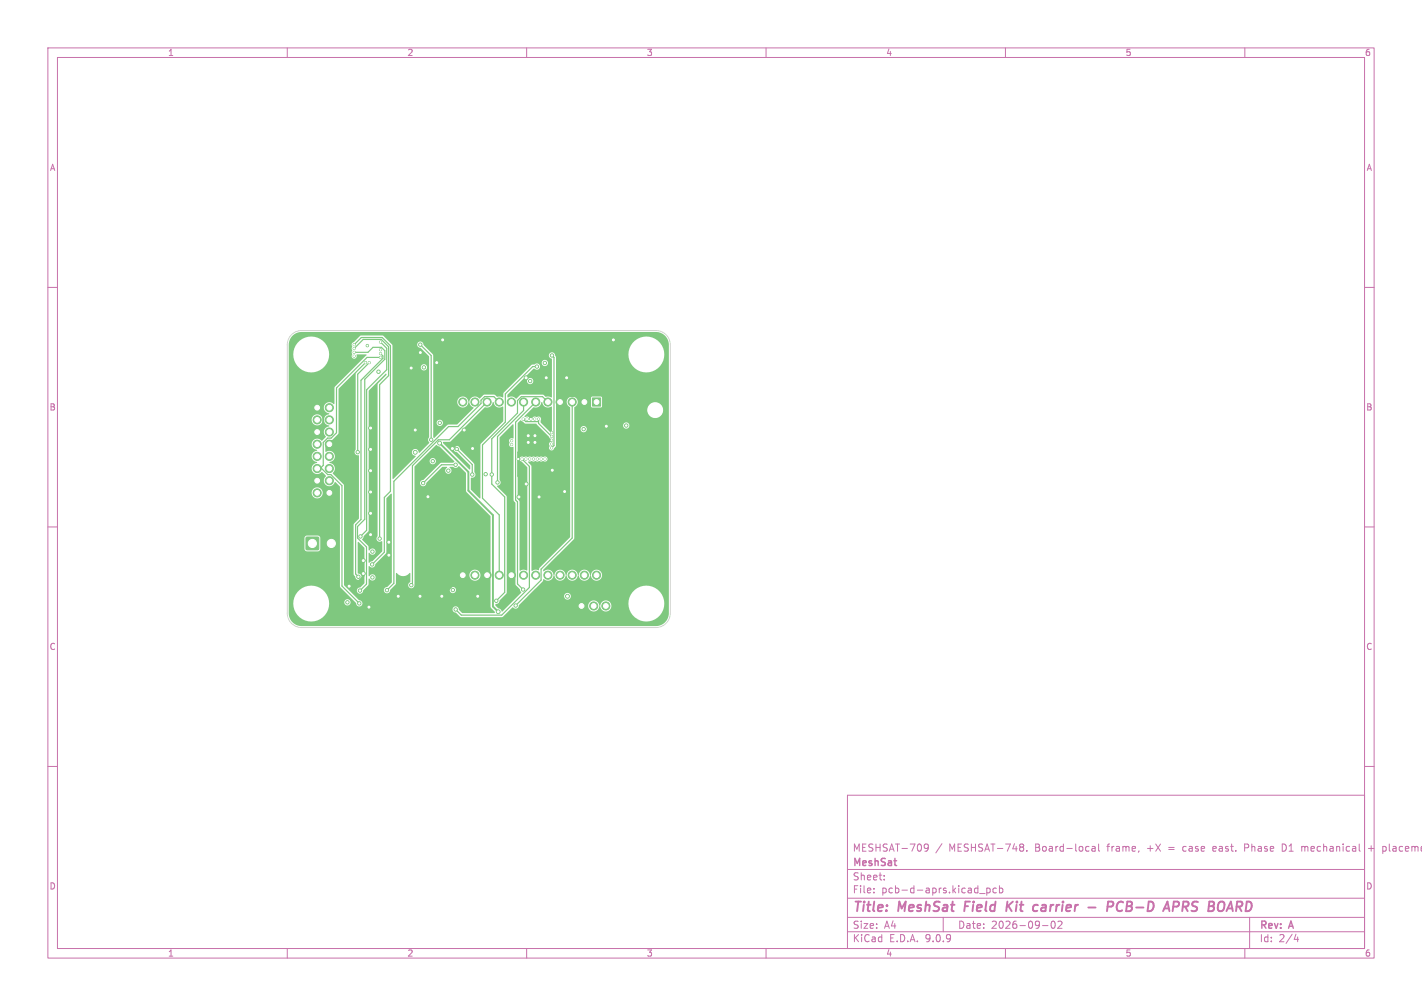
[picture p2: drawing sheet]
<svg xmlns="http://www.w3.org/2000/svg" width="297mm" height="210mm" viewBox="0 0 297 210" stroke-linecap="round" stroke-linejoin="round" font-family="sans-serif">
<defs><g id="words">
<g font-size="2.8" fill="#c872ab">
<text x="178" y="190.9">Title:</text>
<text x="187.7" y="190.9">MeshSat</text>
<text x="202.3" y="190.9">Field</text>
<text x="211.8" y="190.9">Kit</text>
<text x="218.2" y="190.9">carrier</text>
<text x="230.5" y="190.9">-</text>
<text x="235.3" y="190.9">PCB-D</text>
<text x="248.1" y="190.9">APRS</text>
<text x="258" y="190.9">BOARD</text>
</g>
<g font-size="2.1" fill="#c872ab">
<text x="178" y="178">MESHSAT-709</text>
<text x="198.2" y="178">MESHSAT-748.</text>
<text x="216.3" y="178">Board-local</text>
<text x="231.5" y="178">frame,</text>
<text x="240" y="178">+X</text>
<text x="244.5" y="178">=</text>
<text x="247.7" y="178">case</text>
<text x="254.1" y="178">east.</text>
<text x="260.9" y="178">Phase</text>
<text x="268.9" y="178">D1</text>
<text x="273.1" y="178">mechanical</text>
<text x="287.2" y="178">+</text>
<text x="290.3" y="178">placeme</text>
<text x="178" y="184">Sheet:</text>
<text x="178" y="181.2">MeshSat</text>
<text x="178" y="186.7">File:</text>
<text x="184.1" y="186.7">pcb-d-aprs.kicad_pcb</text>
<text x="178" y="196.9">KiCad</text>
<text x="178" y="194.1">Size:</text>
<text x="184.7" y="194.1">A4</text>
<text x="185.7" y="196.9">E.D.A.</text>
<text x="193.3" y="196.9">9.0.9</text>
<text x="200" y="194.1">Date:</text>
<text x="207" y="194.1">2026-09-02</text>
<text x="263" y="194.3">Rev:</text>
<text x="263" y="196.9">Id:</text>
<text x="267.1" y="196.9">2/4</text>
<text x="269.4" y="194.3">A</text>
</g>
<g font-size="1.8" fill="#c872ab">
<text x="35" y="11.9">1</text>
<text x="85" y="11.9">2</text>
<text x="135" y="11.9">3</text>
<text x="185" y="11.9">4</text>
<text x="235" y="11.9">5</text>
<text x="285" y="11.9">6</text>
<text x="10.3" y="35.9">A</text>
<text x="285.4" y="35.9">A</text>
<text x="10.3" y="85.9">B</text>
<text x="285.3" y="85.9">B</text>
<text x="10.3" y="135.9">C</text>
<text x="285.3" y="135.9">C</text>
<text x="10.3" y="185.9">D</text>
<text x="285.3" y="185.9">D</text>
<text x="35" y="199.9">1</text>
<text x="85" y="199.9">2</text>
<text x="135" y="199.9">3</text>
<text x="185" y="199.9">4</text>
<text x="235" y="199.9">5</text>
<text x="285" y="199.9">6</text>
</g>
</g></defs>
<g fill="none" stroke="#c872ab" stroke-width=".21">
<path d="M10 10h277v190h-277zM12 12h273v186h-273zM60 10v2M110 10v2M160 10v2M210 10v2M260 10v2M10 60h2M285 60h2M10 110h2M285 110h2M10 160h2"/>
<path d="M177 166h108v32h-108zM193.9 176.8l-.3 .3h-.4l-.2-.3 .2-.5 .4-.1 .2 .1a.99 .99 0 0 1-.3 1.4h-.3M196.7 176.1l-1.2 2M213.5 176.2l.3 .3-.3 .3 .3 .3v.3l-.3 .3M214.5 177.6v.1M228.1 176.8h.6v.9M228.7 177.1h-.5l-.2 .2 .2 .4 .5-.1M229.5 176.2v1.3l.2 .2M247.1 176.8v.8M253.5 176.7l-.2 .2v.6l.2 .2M254 177.1l-.7 .1M260 177h.5"/>
<path d="M260.5 176.2h-.5v1.5M268.4 176.3l-.6-.1v1.5l.6-.1M271.9 176.8l.4-.1 .2 .2M271.9 176.7v1M285 160h2M285.8 177.1h1.2M286.4 176.6v1.1M289 176.7l.4 .1 .1 .2v.6l-.5 .1M60 198v2M110 198v2M160 198v2M177 194.5h108"/>
<path d="M177 191.5h108M177 187.5h108M177 181.5h108M182.5 186.3v.1M182.5 185.5v.1M184.7 183.6v.1M184.7 182.8v.1M197 191.5v3M204.6 186.5h1.1M206.1 185.4v1.5M206.1 185.5l.4-.1 .3 .3-.1 .6h-.6M208.1 185.5l-.4-.1-.3 .3 .1 .6h.6"/>
<path d="M208.7 185.5l.5-.1 .3 .3-.2 .6h-.6M208.7 184.9v1.5M210 198v2M217.7 193.2h1.2M219.7 192.4l.2-.1a.8 .8 0 0 1 .5 .7 .8 .8 0 0 1-.5 .8 1 1 0 0 1-.2-1.4zM221 192.4l.5-.1 .3 .4-.9 1.1h.9M260 198v2M261 191.5v6.5M270.7 195l-.4 1.1h.9M271 195.6v1"/>
</g>
<g fill="none" stroke="#c872ab" stroke-width=".4">
<path d="M201.6 188.2l-.2 2M210.4 188.2l-.2 2M210.6 189.1l.7 1.1M211.6 188.2l-1.3 1.2M216.6 188.9l.2 .1M217.6 189.5l-.1 .6M227.3 189.4h1.5M232.4 189.1a.51 .51 0 0 0-.2-.9h-.7l-.3 2M234.6 188.4a.88 .88 0 0 0-1 0 .88 .88 0 0 0-.4 1 .69 .69 0 0 0 .3 .7 .69 .69 0 0 0 .9-.1M245.2 188.2l.9 .1a.58 .58 0 0 1-.3 1h-.8M247 189.3h.8M247.2 188.2l-.3 2"/>
<path d="M256.2 190.2l.9-2 .4 2M256.4 189.6h1"/>
</g>
<g fill="#7fc87f" stroke="#7fc87f" stroke-width=".21">
<path d="M64 112.2h2.5v2.5h-2.5z"/>
<path d="M65.5 84.3h1.5v1.6h-1.5z"/>
<path d="M123.7 83.1h1.7v1.7h-1.7z"/>
<path d="M120.6 125.7h1.7v1.7h-1.7z"/>
<circle cx="69.2" cy="113.4" r="1.35"/>
<circle cx="68.8" cy="85.1" r=".85"/>
<circle cx="66.2" cy="87.6" r=".85"/>
<circle cx="68.8" cy="87.6" r=".85"/>
<circle cx="66.2" cy="90.2" r=".85"/>
<circle cx="68.8" cy="90.2" r=".85"/>
<circle cx="66.2" cy="92.7" r=".85"/>
<circle cx="68.8" cy="92.7" r=".85"/>
<circle cx="66.2" cy="95.3" r=".85"/>
<circle cx="68.8" cy="95.3" r=".85"/>
<circle cx="66.2" cy="97.8" r=".85"/>
<circle cx="68.8" cy="97.8" r=".85"/>
<circle cx="66.2" cy="100.3" r=".85"/>
<circle cx="68.8" cy="100.3" r=".85"/>
<circle cx="66.2" cy="102.9" r=".85"/>
<circle cx="68.8" cy="102.9" r=".85"/>
<circle cx="122.1" cy="83.9" r=".85"/>
<circle cx="119.5" cy="83.9" r=".85"/>
<circle cx="117" cy="83.9" r=".85"/>
<circle cx="114.4" cy="83.9" r=".85"/>
<circle cx="111.9" cy="83.9" r=".85"/>
<circle cx="109.4" cy="83.9" r=".85"/>
<circle cx="106.8" cy="83.9" r=".85"/>
<circle cx="104.3" cy="83.9" r=".85"/>
<circle cx="101.7" cy="83.9" r=".85"/>
<circle cx="99.2" cy="83.9" r=".85"/>
<circle cx="96.7" cy="83.9" r=".85"/>
<circle cx="96.7" cy="120.1" r=".85"/>
<circle cx="99.2" cy="120.1" r=".85"/>
<circle cx="101.7" cy="120.1" r=".85"/>
<circle cx="104.3" cy="120.1" r=".85"/>
<circle cx="106.8" cy="120.1" r=".85"/>
<circle cx="109.4" cy="120.1" r=".85"/>
<circle cx="111.9" cy="120.1" r=".85"/>
<circle cx="114.4" cy="120.1" r=".85"/>
<circle cx="117" cy="120.1" r=".85"/>
<circle cx="119.5" cy="120.1" r=".85"/>
<circle cx="122.1" cy="120.1" r=".85"/>
<circle cx="124.6" cy="120.1" r=".85"/>
<circle cx="76.7" cy="72.1" r=".25"/>
<circle cx="124" cy="126.5" r=".85"/>
<circle cx="126.5" cy="126.5" r=".85"/>
<circle cx="118.5" cy="124.5" r=".4"/>
<circle cx="86.7" cy="94.4" r=".4"/>
<circle cx="104.1" cy="127.7" r=".4"/>
<circle cx="91.8" cy="92.5" r=".4"/>
<circle cx="115.2" cy="91.1" r=".23"/>
<circle cx="109.3" cy="87.5" r=".22"/>
<circle cx="112.5" cy="87.5" r=".22"/>
<circle cx="110.7" cy="79.5" r=".35"/>
<circle cx="88.5" cy="76.7" r=".35"/>
<circle cx="95.2" cy="127.2" r=".35"/>
<circle cx="106.9" cy="92.8" r=".23"/>
<circle cx="109" cy="95.8" r=".22"/>
<circle cx="110.1" cy="87.5" r=".22"/>
<circle cx="75.3" cy="112" r=".35"/>
<circle cx="79.5" cy="71.4" r=".22"/>
<circle cx="79.3" cy="112.4" r=".35"/>
<circle cx="74" cy="72.7" r=".23"/>
<circle cx="85.9" cy="122.2" r=".35"/>
<circle cx="80.8" cy="123.2" r=".35"/>
<circle cx="72.6" cy="125.7" r=".35"/>
<circle cx="103.9" cy="100.7" r=".35"/>
<circle cx="74" cy="74.4" r=".22"/>
<circle cx="77.8" cy="120.5" r=".35"/>
<circle cx="107.7" cy="126.4" r=".35"/>
<circle cx="75.2" cy="123.3" r=".35"/>
<circle cx="74" cy="73.6" r=".23"/>
<circle cx="74" cy="72" r=".23"/>
<circle cx="77.7" cy="117.8" r=".35"/>
<circle cx="110.6" cy="95.8" r=".22"/>
<circle cx="113.8" cy="95.8" r=".22"/>
<circle cx="112.2" cy="95.8" r=".22"/>
<circle cx="111.4" cy="95.8" r=".22"/>
<circle cx="113" cy="95.8" r=".22"/>
<circle cx="74.9" cy="120.4" r=".35"/>
<circle cx="79.5" cy="73.8" r=".22"/>
<circle cx="87.8" cy="71.9" r=".35"/>
<circle cx="109.8" cy="95.8" r=".22"/>
<circle cx="90.1" cy="91.8" r=".35"/>
<circle cx="79.5" cy="74.6" r=".22"/>
<circle cx="75" cy="126" r=".35"/>
<circle cx="90.4" cy="96.3" r=".35"/>
<circle cx="91.9" cy="88.3" r=".35"/>
<circle cx="98.6" cy="99.1" r=".35"/>
<circle cx="95.4" cy="93.7" r=".35"/>
<circle cx="130.8" cy="88.8" r=".35"/>
<circle cx="103.7" cy="125.4" r=".35"/>
<circle cx="102.7" cy="99.1" r=".35"/>
<circle cx="93.6" cy="98.3" r=".35"/>
<circle cx="109.3" cy="123.1" r=".35"/>
<circle cx="115.2" cy="93.5" r=".23"/>
<circle cx="115.3" cy="74.2" r=".35"/>
<circle cx="115.2" cy="92.7" r=".23"/>
<circle cx="113.8" cy="75.8" r=".35"/>
<circle cx="112.1" cy="76.5" r=".35"/>
<circle cx="121.9" cy="89.6" r=".35"/>
<circle cx="106.9" cy="92" r=".22"/>
<circle cx="79.1" cy="77.6" r=".35"/>
<circle cx="101.4" cy="99" r=".35"/>
<circle cx="95.2" cy="97" r=".35"/>
<circle cx="88.4" cy="100.9" r=".35"/>
<circle cx="77.1" cy="75.7" r=".22"/>
<circle cx="74.7" cy="94.4" r=".35"/>
<circle cx="94.6" cy="123.2" r=".35"/>
<circle cx="77.8" cy="115.2" r=".35"/>
<circle cx="79.5" cy="73" r=".22"/>
<circle cx="111.7" cy="87.5" r=".22"/>
<circle cx="109.9" cy="101" r=".4"/>
<circle cx="77.4" cy="98.3" r=".4"/>
<circle cx="97" cy="89.8" r=".4"/>
<circle cx="77.4" cy="89.4" r=".4"/>
<circle cx="72.9" cy="122.4" r=".4"/>
<circle cx="92.5" cy="71" r=".4"/>
<circle cx="77.4" cy="102.7" r=".4"/>
<circle cx="75.9" cy="119.7" r=".4"/>
<circle cx="86.7" cy="89.8" r=".4"/>
<circle cx="91.2" cy="75.7" r=".4"/>
<circle cx="108.2" cy="95.8" r=".22"/>
<circle cx="115.2" cy="90.3" r=".22"/>
<circle cx="108.4" cy="103.7" r=".4"/>
<circle cx="77.1" cy="126.7" r=".4"/>
<circle cx="92.3" cy="124.5" r=".4"/>
<circle cx="77.4" cy="107.2" r=".4"/>
<circle cx="110.3" cy="92.4" r=".3"/>
<circle cx="111.7" cy="92.4" r=".3"/>
<circle cx="128.1" cy="71" r=".4"/>
<circle cx="118.4" cy="78.9" r=".4"/>
<circle cx="98.7" cy="93.6" r=".4"/>
<circle cx="87.7" cy="124.5" r=".4"/>
<circle cx="115.4" cy="98.2" r=".4"/>
<circle cx="81.2" cy="113.2" r=".4"/>
<circle cx="77.4" cy="111.6" r=".4"/>
<circle cx="89.4" cy="103.7" r=".4"/>
<circle cx="87.8" cy="73.6" r=".4"/>
<circle cx="114.1" cy="78.9" r=".4"/>
<circle cx="77.4" cy="93.8" r=".4"/>
<circle cx="110.3" cy="91" r=".3"/>
<circle cx="76.3" cy="75.7" r=".22"/>
<circle cx="110.9" cy="87.5" r=".22"/>
<circle cx="112.6" cy="103.7" r=".4"/>
<circle cx="81.2" cy="115.9" r=".4"/>
<circle cx="94.5" cy="93.6" r=".4"/>
<circle cx="83.2" cy="124.5" r=".4"/>
<circle cx="117.9" cy="102.6" r=".4"/>
<circle cx="85.9" cy="76.8" r=".4"/>
<circle cx="99.8" cy="124.5" r=".4"/>
<circle cx="75.9" cy="117" r=".4"/>
<circle cx="126.6" cy="89" r=".4"/>
<circle cx="111.7" cy="91" r=".3"/>
<circle cx="109.9" cy="78.9" r=".4"/>
<circle cx="115.2" cy="91.9" r=".22"/>
</g>
<g fill="none" stroke="#7fc87f" stroke-width=".4">
<path d="M85.9 76.8l.8 .9v12.1M92.5 71l-1.3 1.2v3.5M128.1 71l-7.9 7.9h-1.9v3.8M66.2 85.1l1.3 1.3v2.5l-1.3 1.3M91.8 92.5l6 6v3.9l5.2 5.1v19.1l1.1 1.1M94.5 93.6l1.1-1.1h2l1.1 1.1M97 89.8v2.7M110.3 91v1.4l-2.1 2.1v4.9l1.7 1.6-1.5 1.6v1.1M115.4 98.2l2.5 2.5v1.9M117 83.9l1.2-1.2h2.6l1.3 1.2v.5l4.5 4.6M66.2 100.4l2.6 2.5M75.9 117v3.4l-2 2"/>
<path d="M72.9 122.4h1M73.9 122.4v1.2l3.2 3.1M92.3 124.5l2.3-2.3h2.9l2.3 2.3M96.7 120.1v2.1M101.7 120.1l-3.1 3.2"/>
</g>
<g fill="none" stroke="#7fc87f" stroke-width=".25">
<path d="M74 72.8l1.9-1.9h3.7l1.6 1.5v6l-1.9 1.9v32.1M74 73.6h2.9l1-1.1h1.8l.7 .7v1.8l-4.2 4.2v29.2l-1.5 1.5v2.4l1.9 1.9v7.7l-1.4 1.4M74 72l1.5-1.5h4.3l1.7 1.7v30.4l-1.2 1.2v11.5l-2.6 2.5M77.1 75.7l-2.4 2.4v16.3M79.5 71.4l1.3 1.3v4.5l-4.2 4.2v29.3l-1.3 1.3M79.5 73.8l.5 .5v.5l-4.6 4.6v29l-1.1 1.2v10.2l.6 .6M79.5 74.6h-2.8l-6.4 6.4v9.3l-1.1 1.2h-.8l-.9 .9v4.7l-.5 .5M87.8 71.9l2.3 2.3v17.6M112.1 76.5h-.8l-5.8 5.7v5.9l-4.7 4.8v11.1l3.5 3.5v12.6M115.3 74.2l.4 .4v18.4l-.5 .5M67 97.6h-.6l-.2 .2M67 97.6l1.5 1.5h.6l2.3 2.3v20.9l3.6 3.7"/>
<path d="M95.2 97h-3l-3.8 3.9M95.4 93.7l3.2 3.3v2.1M101.7 83.9l-7.8 7.9h-2.3l-5.5 5.4v24.7l-.2 .3M104.3 83.9l-1.2-1.1h-1.9l-.7 .8v.6l-4.8 4.8h-2l-11.4 11.5v21.3l-1.5 1.4M109 95.8l1.6 1.6v25.2l-5.8 5.8h-8.4l-1.2-1.2M109.3 87.5l.5 .5h2.7M109.4 83.9v1.8l-5.5 5.4v9.6M111.9 83.9l-4.2 4.2v16.3l.4 .4v17.1l1.2 1.2M112.5 87.5v.9l2.7 2.7M114.4 83.9l-1.1-1.1h-4.4l-.8 .8v2.6l-5.4 5.4v9.4l2.7 2.7v20l-1.7 1.7M119.5 83.9v28.4l-6.5 6.5v2.3l-5.3 5.3"/>
</g>
<g fill="#7fc87f">
<path d="M104.4 91.3l2.8-2.7v2.9a.6 .6 0 0 0-.7 .1 .6 .6 0 0 0-.1 .7 .63 .63 0 0 0 0 .8 .63 .63 0 0 0 .8 .2l.1 11.1 .4 .6v17l.9 1 .3 .7-4 4-.4-.5-.5-.2-.5-.6v-.2a.98 .98 0 0 0 .8-.9l1.5-1.6v-20l-2-2.3a.74 .74 0 0 0 .7-.4 .74 .74 0 0 0-.2-.8z"/>
<path d="M80.5 78h.2v.3l-1.8 1.9v31.7a.71 .71 0 0 0-.1 1 .71 .71 0 0 0 1 .1v2.1l-2 2-.7 .4-.1-2.1a.76 .76 0 0 0 .8 .4 .76 .76 0 0 0 .6-.6 .7 .7 0 0 0-.5-.7 .7 .7 0 0 0-.8 .4l-.2-1-1.3-1.3 .4-.7 1-1.1v-29.2z"/>
<path d="M92.6 92.3l1.5-.2 7.1-7.1a1.65 1.65 0 0 0 1.8-1.1h.1a1.29 1.29 0 0 0 2 1v3l-4.8 4.9v11.2l-2-1.8v-2.4a.73 .73 0 0 0 .9-.4 .73 .73 0 0 0-.1-.9l-.1-1.8-2.9-2.9a.68 .68 0 0 0-.7-.7 .68 .68 0 0 0-.7 .7 .68 .68 0 0 0 .8 .6l2.7 2.7-.1 .9-5.5-5.5z"/>
<path d="M109.6 86.9l1.8-1.9a1.65 1.65 0 0 0 1.8-1.1 1.29 1.29 0 0 0 2 1l.1 5.4-.2 .1-2.2-2.2a1.04 1.04 0 0 0-.1-1.1l-.4-.1-.2 .1a.75 .75 0 0 0-1.2 .5l-.4-.1a.54 .54 0 0 0-.3-.5 .54 .54 0 0 0-.5 .1l-.3-.1z"/>
<path d="M61.1 70.1a2.7 2.7 0 0 1 1.9-.8h74a2.7 2.7 0 0 1 2.7 2.7v56a2.7 2.7 0 0 1-2.7 2.7h-74a2.7 2.7 0 0 1-2.7-2.7v-2h1a3.7 3.7 0 0 0 3.8 3.7 3.7 3.7 0 0 0 3.6-3.9h3.2v.1a.65 .65 0 0 0 1.1 .3 .65 .65 0 0 0-.2-1.1 .65 .65 0 0 0-.9 .7h-3.2v-.1a3.7 3.7 0 0 0-3.9-3.4 3.7 3.7 0 0 0-3.5 3.7h-1v-13.7h3.3v2.4l.1 .2 .4 .2h2.3l.3-.2 .2-.3v-2.3l-.2-.3-.3-.2h-2.4l-.3 .2-.1 .3h-3.3v-9.5h4.8v.2a1.15 1.15 0 0 0 1.7 .9 1.15 1.15 0 0 0 0-2 1.15 1.15 0 0 0-1.7 .9h-4.8v-15.2h4.8v.1a1.2 1.2 0 0 0 1.2 1.1 1.2 1.2 0 0 0 1.2-1.1h.1a1.42 1.42 0 0 0 1.2 1.2l-.1 .1a1.24 1.24 0 0 0-1 .9 1.24 1.24 0 0 0 .4 1.3l-.9 .8a1.18 1.18 0 0 0-2 .3 1.18 1.18 0 0 0 1 1.7v.1a1.21 1.21 0 0 0-1.1 1.2 1.21 1.21 0 0 0 1.1 1.2v.1a1.16 1.16 0 0 0-1 1.7 1.16 1.16 0 0 0 1.9 .3l.2-.1 .8 .9a1.19 1.19 0 0 0 .1 1.9 1.19 1.19 0 0 0 1.8-.7l1 1v20.8l3.4 3.5a.68 .68 0 0 0 .6 .7 .68 .68 0 0 0 .7-.7 .68 .68 0 0 0-.7-.6l-3.1-3.2v-20.8l-2.4-2.6a1.23 1.23 0 0 0 .4-1.3 1.23 1.23 0 0 0-1.1-.8v-.2a1.19 1.19 0 0 0 1.1-1.6 1.19 1.19 0 0 0-1.9-.5v-1.8l.6-.6 .8-.1 1.3-1.4v-9.3l5.8-5.7 .1 .2-2.3 2.5v15.7a.73 .73 0 0 0-.2 .9 .73 .73 0 0 0 .8 .4l.1 13.1-1.1 1.3v10.4l.3 .5a.67 .67 0 0 0 .7 .6 .67 .67 0 0 0 .6-.8 .67 .67 0 0 0-.8-.5v-6.5l.1-.1 1.3 1.3v7.3l-.9 .9a.66 .66 0 0 0-.6 .7 .66 .66 0 0 0 .7 .7 .66 .66 0 0 0 .6-.8l1-1.1 .1-1.3a.77 .77 0 0 0 1.4-.1 .7 .7 0 0 0-.4-.8 .7 .7 0 0 0-.9 .4l-.1-.1v-2a.75 .75 0 0 0 .9 .3 .75 .75 0 0 0 .5-.8l2.3-2.4v-11.2l1.1-1v18.4l-.9 1a.66 .66 0 0 0-.7 .6 .66 .66 0 0 0 .5 .7 .66 .66 0 0 0 .8-.6h12.4l.1 .2a.65 .65 0 0 0 1 .3 .65 .65 0 0 0-.2-1.1 .65 .65 0 0 0-.9 .6h-12.4l1.2-1.3 .1-2.3a1.88 1.88 0 0 0 2.8 0l.1 1.8a.7 .7 0 0 0-.4 .9 .7 .7 0 0 0 .9 .5 .7 .7 0 0 0 .4-.9v-1.9h11.4a1.15 1.15 0 0 0 1.6 1.1 1.15 1.15 0 0 0 .3-1.9 1.15 1.15 0 0 0-1.8 .6l-.1 .2h-11.4v-22.6l1-1.1h2.1l.1 .2a.65 .65 0 0 0 1 .2 .65 .65 0 0 0-.2-1 .65 .65 0 0 0-.9 .6h-2.1l3.5-3.4 .7 .3 3.1 3.2-.3 .2-2.7 .1-3.4 3.5a.68 .68 0 0 0-.8 .6 .68 .68 0 0 0 .7 .7 .68 .68 0 0 0 .7-.7l3.3-3.3 .9-.1 .1 .3a.66 .66 0 0 0-.2 1 .66 .66 0 0 0 1-.1 .66 .66 0 0 0-.3-1l.1-.1 .6-.1 .6 .3 .7-.4 1.4 1.4 .1 3.9 5.1 5.2v18.9l.9 1.2-6.8 .1-.7-.7a.68 .68 0 0 0-.7-.7 .68 .68 0 0 0-.7 .7 .68 .68 0 0 0 .8 .6l1 .9h8.5l2.3-2a.67 .67 0 0 0 .8 .2 .67 .67 0 0 0 .5-.6h14.4v.2a1.2 1.2 0 0 0 1.3 1.1 1.2 1.2 0 0 0 1.1-1.2h.2a1.16 1.16 0 0 0 1.4 1.1 1.16 1.16 0 0 0 .8-1.6h3.6l.1 .7a3.8 3.8 0 0 0 5.9 2.3 3.8 3.8 0 0 0-.5-6.4 3.8 3.8 0 0 0-5.5 3.4h-3.6a1.2 1.2 0 0 0-1.4-.6 1.2 1.2 0 0 0-.9 1.1h-.1a1.17 1.17 0 0 0-1.2-1.1 1.17 1.17 0 0 0-1.2 1h-14.4l1.8-1.9h7.6a.7 .7 0 0 0 1.1 .6 .7 .7 0 0 0 0-1.2 .7 .7 0 0 0-1.1 .5v.1h-7.6l3.2-3.1 .2-.5a1.24 1.24 0 0 0 1.3 .2 1.24 1.24 0 0 0 .8-1h.1a1.21 1.21 0 0 0 1.2 1.1 1.21 1.21 0 0 0 1.2-1.1h.1a1.21 1.21 0 0 0 1.3 1.1 1.21 1.21 0 0 0 1.2-1.1h.1a1.21 1.21 0 0 0 1.2 1.1 1.21 1.21 0 0 0 1.2-1.1h.1a1.17 1.17 0 0 0 1.8 .9 1.17 1.17 0 0 0 0-2 1.17 1.17 0 0 0-1.8 1l-.1 .1a1.24 1.24 0 0 0-1.2-1.2 1.24 1.24 0 0 0-1.3 1.2l-.1-.1a1.21 1.21 0 0 0-1.2-1.1 1.21 1.21 0 0 0-1.2 1.2l-.1-.1a1.21 1.21 0 0 0-1.3-1.1 1.21 1.21 0 0 0-1.2 1.2l-.1-.1a1.28 1.28 0 0 0-2.1-.8v-.3l6.4-6.5v-22.7h1.4v.1a.65 .65 0 0 0 1.1 .3 .65 .65 0 0 0-.3-1.1 .65 .65 0 0 0-.8 .7h-1.4v-.8h10.2l.1 .1a.65 .65 0 0 0 1 .3 .65 .65 0 0 0-.2-1.1 .65 .65 0 0 0-.9 .7h-10.2v-3.4h15.3v.2a1.65 1.65 0 0 0 2.5 1.3 1.65 1.65 0 0 0 0-2.8 1.65 1.65 0 0 0-2.5 1.3h-15.3v-.4a1.22 1.22 0 0 0 .3-2.1h3.2v1.8l.2 .2 1.9 .1 .2-.3v-1.8l-.2-.2h-1.8l-.3 .2-3.3-.1a1.19 1.19 0 0 0-1.6 .6 1.19 1.19 0 0 0 .6 1.6v27l-6.4 6.4-.1 .5h-.3a1.24 1.24 0 0 0-1.2 .2l-.1-.1v-21.8l-.7-.9 .7-.2 .4 .2 .4-.2 .4 .2 1.2-.2a.56 .56 0 0 0 .7 .1 .56 .56 0 0 0 .1-.7 .56 .56 0 0 0-.7-.2l-.4-.1-.5 .1-.3-.1-.5 .1-.3-.1-.5 .1-.3-.1-1.2 .1a.57 .57 0 0 0-.9 .1 .57 .57 0 0 0 .4 .9l1.1 1.2v21.4a.47 .47 0 0 1-.7-.1l-.8 .2-.1-.1v-14.3l-.4-.6v-15.8l.6-.6 1.1 .7 2.2 .1 2.8 2.9 .5 .3-.1 .5a.53 .53 0 0 0-.4 .8 .57 .57 0 0 0 .1 .9 .57 .57 0 0 0 .9-.3l.3-.5v-18.5l-.2-.6h15.3l.1 .7a3.7 3.7 0 0 0 5.9 2.3 3.7 3.7 0 0 0-.5-6.3 3.7 3.7 0 0 0-5.5 3.3h-15.3v-.1a.68 .68 0 0 0-1.2 0 .68 .68 0 0 0 .6 1v8l-.8-.1h-.5l-.6-.4h-4.6l-.9 .8a1.64 1.64 0 0 0-1.8-.2l-.1-.1v-.5l2.8-2.8h1.3a.65 .65 0 0 0 1 .5 .65 .65 0 0 0 0-1.1 .65 .65 0 0 0-1 .5v.1h-1.3l2.7-2.6a.88 .88 0 0 0 1.3-.3 .68 .68 0 0 0-.4-.8 .68 .68 0 0 0-.8 .2l-.6 .1-5.8 5.8-.2 1-.6-.2h-.6l-.6-.4h-2l-1.1 .8a1.23 1.23 0 0 0-1.3-.4 1.23 1.23 0 0 0-.8 1.1h-.2a1.16 1.16 0 0 0-1.6-1.1 1.16 1.16 0 0 0-.3 1.9 1.16 1.16 0 0 0 1.9-.5v-.2h.2l.2 .5 .7 .6v.1l-3.4 3.4-2.1 .1-2.8 2.7-.1-.1v-3h.7a.65 .65 0 0 0 1 .5 .65 .65 0 0 0 0-1.1 .65 .65 0 0 0-1 .5v.1h-.7v-12.5h22.6a.65 .65 0 0 0 1 .5 .65 .65 0 0 0 0-1.1 .65 .65 0 0 0-1 .5v.1h-22.6v-1.7l-2.1-2.1a.67 .67 0 0 0-.7-.7 .67 .67 0 0 0-.6 .7 .67 .67 0 0 0 .8 .6l1.7 1.8v16.9a.65 .65 0 0 0 0 1v.2l-2 2h-.1a.73 .73 0 0 0-.8-.8 .73 .73 0 0 0-.7 .8 .73 .73 0 0 0 .8 .7l-4.6 4.7h-.2v-23.1h5.9a.65 .65 0 0 0 1 .4 .65 .65 0 0 0 0-1.1 .65 .65 0 0 0-1 .5v.2h-5.9l-.1-4.8-1.9-1.9-4.6-.1-1.5 1.4a.55 .55 0 0 0-.3 .9l-.2 .4 .2 1.2a.56 .56 0 0 0 .2 .9 .56 .56 0 0 0 .7-.7l.1-.1h1.8l.2 .1-6.7 6.6-.1 3.7a1.21 1.21 0 0 0-2 .2 1.21 1.21 0 0 0 1 1.7l-.1 .2a1.39 1.39 0 0 0-1.1 1.1h-.2a1.17 1.17 0 0 0-1.1-1.1 1.17 1.17 0 0 0-1.2 1.1h-4.8v-13.6h1v.7a3.7 3.7 0 0 0 5.9 2.3 3.7 3.7 0 0 0-.5-6.3 3.7 3.7 0 0 0-5.4 3.3h-1v-2a2.7 2.7 0 0 1 .8-1.9z"/>
</g>
<path d="M60.9 69.9a3 3 0 0 1 2.1-.9h74a3 3 0 0 1 3 3v56a3 3 0 0 1-3 3h-74a3 3 0 0 1-3-3v-56a3 3 0 0 1 .9-2.1z" fill="none" stroke="#d0d2cd" stroke-width=".21"/>
<g fill="#fff" stroke="#fff" stroke-width=".21">
<circle cx="118.5" cy="124.5" r=".2"/>
<circle cx="86.7" cy="94.4" r=".2"/>
<circle cx="104.1" cy="127.7" r=".2"/>
<circle cx="91.8" cy="92.5" r=".2"/>
<circle cx="115.2" cy="91.1" r=".12"/>
<circle cx="109.3" cy="87.5" r=".13"/>
<circle cx="112.5" cy="87.5" r=".12"/>
<circle cx="110.7" cy="79.5" r=".15"/>
<circle cx="88.5" cy="76.7" r=".15"/>
<circle cx="95.2" cy="127.2" r=".15"/>
<circle cx="106.9" cy="92.8" r=".12"/>
<circle cx="109" cy="95.8" r=".13"/>
<circle cx="110.1" cy="87.5" r=".12"/>
<circle cx="75.3" cy="112" r=".15"/>
<circle cx="79.5" cy="71.4" r=".12"/>
<circle cx="79.3" cy="112.4" r=".15"/>
<circle cx="74" cy="72.7" r=".12"/>
<circle cx="85.9" cy="122.2" r=".15"/>
<circle cx="80.8" cy="123.2" r=".15"/>
<circle cx="72.6" cy="125.7" r=".15"/>
<circle cx="103.9" cy="100.7" r=".15"/>
<circle cx="74" cy="74.3" r=".13"/>
<circle cx="77.8" cy="120.5" r=".15"/>
<circle cx="107.7" cy="126.4" r=".15"/>
<circle cx="75.2" cy="123.3" r=".15"/>
<circle cx="74" cy="73.6" r=".12"/>
<circle cx="74" cy="72" r=".12"/>
<circle cx="77.7" cy="117.8" r=".15"/>
<circle cx="110.6" cy="95.8" r=".13"/>
<circle cx="113.8" cy="95.8" r=".13"/>
<circle cx="112.2" cy="95.8" r=".13"/>
<circle cx="111.4" cy="95.8" r=".12"/>
<circle cx="113" cy="95.8" r=".13"/>
<circle cx="74.9" cy="120.4" r=".15"/>
<circle cx="79.5" cy="73.8" r=".13"/>
<circle cx="87.8" cy="71.9" r=".15"/>
<circle cx="109.8" cy="95.8" r=".13"/>
<circle cx="90.1" cy="91.8" r=".15"/>
<circle cx="79.5" cy="74.6" r=".12"/>
<circle cx="75" cy="126" r=".15"/>
<circle cx="90.4" cy="96.3" r=".15"/>
<circle cx="91.9" cy="88.3" r=".15"/>
<circle cx="98.6" cy="99.1" r=".15"/>
<circle cx="95.4" cy="93.7" r=".15"/>
<circle cx="130.8" cy="88.8" r=".15"/>
<circle cx="103.7" cy="125.4" r=".15"/>
<circle cx="102.7" cy="99.1" r=".15"/>
<circle cx="93.6" cy="98.3" r=".15"/>
<circle cx="109.3" cy="123.1" r=".15"/>
<circle cx="115.2" cy="93.5" r=".12"/>
<circle cx="115.3" cy="74.2" r=".15"/>
<circle cx="115.2" cy="92.7" r=".12"/>
<circle cx="113.8" cy="75.8" r=".15"/>
<circle cx="112.1" cy="76.5" r=".15"/>
<circle cx="121.9" cy="89.6" r=".15"/>
<circle cx="106.9" cy="92" r=".13"/>
<circle cx="79.1" cy="77.6" r=".15"/>
<circle cx="101.4" cy="99" r=".15"/>
<circle cx="95.2" cy="97" r=".15"/>
<circle cx="88.4" cy="100.9" r=".15"/>
<circle cx="77.1" cy="75.7" r=".12"/>
<circle cx="74.7" cy="94.4" r=".15"/>
<circle cx="94.6" cy="123.2" r=".15"/>
<circle cx="77.8" cy="115.2" r=".15"/>
<circle cx="79.5" cy="73" r=".12"/>
<circle cx="111.7" cy="87.5" r=".13"/>
<circle cx="109.9" cy="101" r=".2"/>
<circle cx="77.4" cy="98.3" r=".2"/>
<circle cx="97" cy="89.8" r=".2"/>
<circle cx="77.4" cy="89.4" r=".2"/>
<circle cx="72.9" cy="122.4" r=".2"/>
<circle cx="92.5" cy="71" r=".2"/>
<circle cx="77.4" cy="102.7" r=".2"/>
<circle cx="75.9" cy="119.7" r=".2"/>
<circle cx="86.7" cy="89.8" r=".2"/>
<circle cx="91.2" cy="75.7" r=".2"/>
<circle cx="108.2" cy="95.8" r=".13"/>
<circle cx="115.2" cy="90.3" r=".13"/>
<circle cx="108.4" cy="103.7" r=".2"/>
<circle cx="77.1" cy="126.7" r=".2"/>
<circle cx="92.3" cy="124.5" r=".2"/>
<circle cx="77.4" cy="107.2" r=".2"/>
<circle cx="110.3" cy="92.4" r=".2"/>
<circle cx="111.7" cy="92.4" r=".2"/>
<circle cx="128.1" cy="71" r=".2"/>
<circle cx="118.3" cy="78.9" r=".2"/>
<circle cx="98.7" cy="93.6" r=".2"/>
<circle cx="87.7" cy="124.5" r=".2"/>
<circle cx="115.4" cy="98.2" r=".2"/>
<circle cx="81.2" cy="113.2" r=".2"/>
<circle cx="77.4" cy="111.6" r=".2"/>
<circle cx="89.4" cy="103.7" r=".2"/>
<circle cx="87.8" cy="73.6" r=".2"/>
<circle cx="114.1" cy="78.9" r=".2"/>
<circle cx="77.4" cy="93.8" r=".2"/>
<circle cx="110.3" cy="91" r=".2"/>
<circle cx="76.3" cy="75.7" r=".13"/>
<circle cx="110.9" cy="87.5" r=".13"/>
<circle cx="112.6" cy="103.7" r=".2"/>
<circle cx="81.2" cy="115.9" r=".2"/>
<circle cx="94.5" cy="93.6" r=".2"/>
<circle cx="83.2" cy="124.5" r=".2"/>
<circle cx="117.9" cy="102.6" r=".2"/>
<circle cx="85.9" cy="76.8" r=".2"/>
<circle cx="99.8" cy="124.5" r=".2"/>
<circle cx="75.9" cy="117" r=".2"/>
<circle cx="126.6" cy="89" r=".2"/>
<circle cx="111.7" cy="91" r=".2"/>
<circle cx="109.9" cy="78.9" r=".2"/>
<circle cx="115.2" cy="91.9" r=".12"/>
<circle cx="65.2" cy="113.4" r=".85"/>
<circle cx="69.2" cy="113.4" r=".85"/>
<circle cx="135" cy="126" r="1.6"/>
<circle cx="65" cy="126" r="1.6"/>
<circle cx="66.2" cy="85.1" r=".5"/>
<circle cx="68.8" cy="85.1" r=".5"/>
<circle cx="66.2" cy="87.6" r=".5"/>
<circle cx="68.8" cy="87.6" r=".5"/>
<circle cx="66.2" cy="90.2" r=".5"/>
<circle cx="68.8" cy="90.2" r=".5"/>
<circle cx="66.2" cy="92.7" r=".5"/>
<circle cx="68.8" cy="92.7" r=".5"/>
<circle cx="66.2" cy="95.3" r=".5"/>
<circle cx="68.8" cy="95.3" r=".5"/>
<circle cx="66.2" cy="97.8" r=".5"/>
<circle cx="68.8" cy="97.8" r=".5"/>
<circle cx="66.2" cy="100.3" r=".5"/>
<circle cx="68.8" cy="100.3" r=".5"/>
<circle cx="66.2" cy="102.9" r=".5"/>
<circle cx="68.8" cy="102.9" r=".5"/>
<circle cx="84.2" cy="118.6" r="1.45"/>
<circle cx="136.8" cy="85.6" r="1.45"/>
<circle cx="124.6" cy="83.9" r=".5"/>
<circle cx="122.1" cy="83.9" r=".5"/>
<circle cx="119.5" cy="83.9" r=".5"/>
<circle cx="117" cy="83.9" r=".5"/>
<circle cx="114.4" cy="83.9" r=".5"/>
<circle cx="111.9" cy="83.9" r=".5"/>
<circle cx="109.4" cy="83.9" r=".5"/>
<circle cx="106.8" cy="83.9" r=".5"/>
<circle cx="104.3" cy="83.9" r=".5"/>
<circle cx="101.7" cy="83.9" r=".5"/>
<circle cx="99.2" cy="83.9" r=".5"/>
<circle cx="96.7" cy="83.9" r=".5"/>
<circle cx="96.7" cy="120.1" r=".5"/>
<circle cx="99.2" cy="120.1" r=".5"/>
<circle cx="101.7" cy="120.1" r=".5"/>
<circle cx="104.3" cy="120.1" r=".5"/>
<circle cx="106.8" cy="120.1" r=".5"/>
<circle cx="109.4" cy="120.1" r=".5"/>
<circle cx="111.9" cy="120.1" r=".5"/>
<circle cx="114.4" cy="120.1" r=".5"/>
<circle cx="117" cy="120.1" r=".5"/>
<circle cx="119.5" cy="120.1" r=".5"/>
<circle cx="122.1" cy="120.1" r=".5"/>
<circle cx="124.6" cy="120.1" r=".5"/>
<circle cx="76.7" cy="72.1" r=".1"/>
<circle cx="135" cy="74" r="1.6"/>
<circle cx="121.5" cy="126.5" r=".5"/>
<circle cx="124" cy="126.5" r=".5"/>
<circle cx="126.5" cy="126.5" r=".5"/>
<circle cx="65" cy="74" r="1.6"/>
</g>
<use href="#words"/>
</svg>
